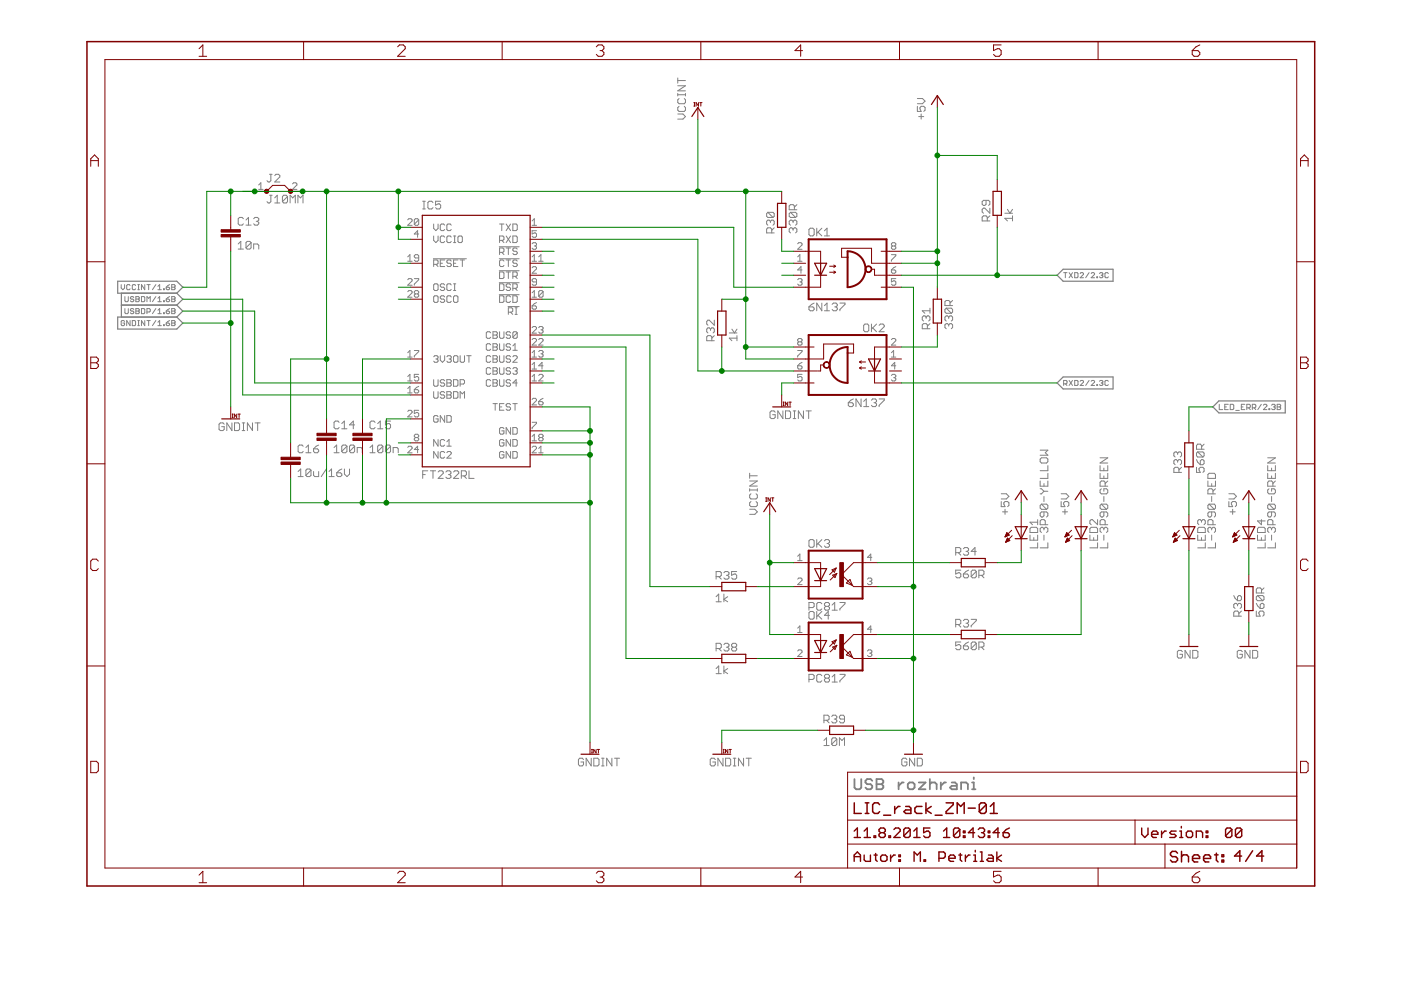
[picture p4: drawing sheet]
<svg xmlns="http://www.w3.org/2000/svg" width="297mm" height="210mm" viewBox="0 0 297 210" stroke-linecap="round" stroke-linejoin="round" font-family="sans-serif">
<g fill="none" stroke="#808080" stroke-width=".38">
<path d="M181.2 165.2v1.8l.3 .3h.7l.4-.3v-1.8M184.9 165.5l-.3-.3h-.7l-.4 .3v.4l.4 .4h.7l.3 .3v.4l-.3 .3h-.7l-.4-.3M185.8 165.2h1.1l.4 .3v.4l-.4 .4 .4 .3v.4l-.4 .3h-1.1zM185.8 166.3h1.1M190.5 165.9v1.4M191.6 165.9h-.4l-.7 .7M192.5 166.3l.3-.4h.7l.4 .4v.7l-.4 .3h-.7l-.3-.3zM194.8 165.9h1.4l-1.4 1.4h1.4M197.1 166.3l.4-.4h.7l.4 .4v1M197.1 165.2v2.1M199.5 165.9v1.4M200.6 165.9h-.4l-.7 .7"/>
<path d="M201.8 165.9h.7l.4 .4v1h-1.1l-.4-.3 .4-.4h1.1M203.8 167.3v-1.4h1.1l.3 .4v1M206.1 167.3h.7M206.1 165.9h.4v1.4M206.5 164.8v.4"/>
</g>
<g fill="none" stroke="#808080" stroke-width=".21">
<path d="M143.7 16.5v1.1M143.7 19.8v.5M143.7 18.2h1.6l-1.6 1.1h1.6M143.7 17.1h1.6M145.3 19.8v.5M54.8 39.2l.5-.4v1.4M57.1 37h.6M57.4 37v1.3l-.3 .3h-.2l-.3-.3M58.3 37.2l.2-.2h.6l.2 .2v.3l-1 1.1h1M62 39l.3-.2h.4l.2 .2v.2l-.9 1h.9M143.7 24.2h1.1l.5 .5-.5 .6h-1.1M143.7 20.1h1.6"/>
<path d="M144 22.5l-.3 .3v.5l.3 .3h1.1l.2-.3v-.5l-.2-.3M144 20.9l-.3 .3v.5l.3 .3h1.1l.2-.3v-.5l-.2-.3M194.5 22.5v1.1h.8l-.2-.5v-.3l.2-.3h.6l.2 .3v.5l-.2 .3M194.5 20.9h1.1l.5 .5-.5 .6h-1.1M194.8 24.7h1.1M195.3 24.2v1.1M50.5 51.7l.6-.5v1.6M50.5 52.8h1.1M51.6 46.4l-.3-.3h-.5l-.3 .3v1.1l.3 .2h.5l.3-.2M52.2 47.7h1M52.2 46.7l.5-.6v1.6M53.2 51.5v1l-.2 .3h-.6l-.2-.3"/>
<path d="M53.2 51.5l-.2-.3h-.6l-.2 .3v1M53.2 51.5l-1 1M53.8 52.8v-1.1h.8l.3 .3v.8M53.8 46.4l.3-.3h.5l.3 .3v.3l-.3 .2M54.3 46.9h.3M54.6 46.9l.3 .3v.3l-.3 .2h-.5l-.3-.2M54.8 40.2h1M57.1 41.4h.6M57.4 41.4v1.4l-.3 .2h-.2l-.3-.2M58.3 43h1M58.3 42l.5-.6v1.6M61 41.7v1.1l-.3 .2h-.5l-.3-.2"/>
<path d="M61 41.7l-.3-.3h-.5l-.3 .3v1.1M61 41.7l-1.1 1.1M61.5 43v-1.6l.6 .6 .5-.6v1.6M63.2 43v-1.6l.5 .6 .5-.6v1.6M86.4 46.6l.3-.2h.4l.3 .2v.2l-1 1h1M86.4 59.3l.3-.2h.4l.3 .2v.2l-1 1h1M86.4 54.5l.5-.5v1.4M86.4 55.4h1M87.8 59.1h1v.2l-1 .9v.3M88.8 46.6v.9l-.3 .3h-.4l-.3-.3M88.8 49.6h-1l.7-.7v1.4M88.8 46.6l-.3-.2h-.4l-.3 .2v.9"/>
<path d="M88.8 54.7h-.7l-.3-.2 .3-.5h.4l.3 .2v1l-.3 .2h-.4l-.3-.2M88.8 46.6l-1 .9M89.6 44.3h.6M89.6 42.7h.6M89.9 42.7v1.6M91.8 42.9l-.3-.2h-.5l-.3 .2v1.1l.3 .3h.5l.3-.3M91.9 54.9h7M91.9 47.5v.9l.5 .5 .5-.5v-.9M91.9 50v1l.5 .4 .5-.4v-1M91.9 56h.7l.3-.2v-.4l-.3-.3h-.7v1.4M92.4 56l.5 .5M93.3 55.8h.5"/>
<path d="M93.4 42.7h-1v.8l.5-.3h.3l.2 .3v.5l-.2 .3h-.6l-.2-.3M94.3 47.7l-.3-.2h-.4l-.3 .2v1l.3 .2h.4l.3-.2M94.3 50.3l-.3-.3h-.4l-.3 .3v.9l.3 .2h.4l.3-.2M94.3 55.1h-1v1.4h1M95.7 50.3l-.3-.3h-.4l-.3 .3v.9l.3 .2h.4l.3-.2M95.7 47.7l-.3-.2h-.4l-.3 .2v1l.3 .2h.4l.3-.2M95.7 55.4l-.3-.3h-.4l-.3 .5 .3 .2h.4l.3 .5-.3 .2h-.4l-.3-.2M96.2 50h.4M96.2 51.4h.4M96.2 55.8h.4M96.4 50v1.4M97.1 55.1h-.9v1.4h.9"/>
<path d="M97.3 50h.5l.2 .3v.9l-.2 .2h-.5l-.2-.2v-.9zM97.6 55.1h.9M98 55.1v1.4M105.9 52.3h4.2M105.9 54.9h4.2M105.9 57.4h4.2M105.9 59.9h4.2M105.9 47.5h.9M105.9 51h.7l.2-.3v-.4l-.2-.3h-.7v1.4M105.9 53.5h.7l.2-.2v-.5l-.2-.2h-.7v1.4M105.9 57.7h.7l.2 .2v.9l-.2 .3h-.7zM106.4 47.5v1.4"/>
<path d="M106.4 51l.4 .4M106.4 53.5l.4 .5M106.8 55.4l-.2-.3h-.4l-.3 .3v.9l.3 .2h.4l.2-.2M107.3 47.5l.9 1.4M107.3 50l.9 1.4M107.3 52.6h.9M107.3 55.1h.9M107.3 57.7h.9M107.8 52.6v1.4M107.8 55.1v1.4M107.8 57.7v1.4M108.2 47.5l-.9 1.4"/>
<path d="M108.2 50l-.9 1.4M108.7 47.5h.7l.3 .2v1l-.3 .2h-.7zM108.7 50h.7l.3 .3v.9l-.3 .2h-.7zM108.7 58.6h.7l.3-.2v-.5l-.3-.2h-.7v1.4M109.2 58.6l.5 .5M109.7 52.8l-.3-.2h-.4l-.3 .4 .3 .3h.4l.3 .4-.3 .3h-.4l-.3-.3M109.7 55.4l-.3-.3h-.4l-.3 .5 .3 .2h.4l.3 .5-.3 .2h-.4l-.3-.2M112.8 51.7l.3-.2h.4l.2 .2-.2 .5M112.8 47.8h.9M112.8 56.8l.3-.3h.4l.2 .3v.2l-.9 .9h.9M112.8 46.8l.5-.4v1.4M112.8 54.5l.5-.5v1.4"/>
<path d="M112.8 55.4h.9M113.3 52.2h.2M113.5 52.2l.2 .2-.2 .5h-.4l-.3-.3M113.7 59.8h-.6l-.3-.3 .3-.4h.4l.2 .2v.9l-.2 .3h-.4l-.3-.3M113.7 48.9h-.9v.7l.7-.2 .2 .2v.5l-.2 .2h-.4l-.3-.2M114.2 55.4h.9M114.2 54.5l.5-.5v1.4M162.8 45l-.3 .3v.5l.3 .3h1.1M162.8 45h1.1l.2 .3v.5l-.2 .3M162.8 45l1.1 1.1M163.3 46.9l-.2-.2h-.3l-.3 .2v.6l.3 .3M163.3 46.9l.3-.2h.3l.2 .2v.6l-.2 .3"/>
<path d="M163.3 46.9v.3M163.6 49.4v-.8l-.3-.3h-.5l-.3 .3v.8h1.6M164.1 48.3l-.5 .5M167.6 45l-.3 .3v.5l.3 .3h1.1M167.6 45h1.1l.3 .3v.5l-.3 .3M167.6 45l1.1 1.1M168.1 48.6l-.2-.3h-.3l-.3 .3v.5l.3 .3M168.1 46.9l-.2-.2h-.3l-.3 .2v.6l.3 .3M168.1 48.6l.3-.3h.3l.3 .3v.5l-.3 .3M168.1 46.9v.3M168.1 48.6v.2M168.1 46.9l.3-.2h.3l.3 .2v.6l-.3 .3"/>
<path d="M168.4 44.5v-.8l-.3-.3h-.5l-.3 .3v.8h1.7M169 43.4l-.6 .5M169.1 59.3l.3-.2h.4l.3 .2-.3 .5M169.1 51.7l.3-.2h.4l.3 .2v.2l-1 1h1M169.1 55.4h1M169.1 54.5l.5-.5v1.4M169.6 59.8h.2M169.8 59.8l.3 .2-.3 .5h-.4l-.3-.3M170.1 57.2h-1l.7-.7v1.4M171.5 48.7l.3-.3h.5l.3 .3v1l-.3 .3h-.5l-.3-.3zM173.2 48.4v1.6M173.4 49.2l.8 .8"/>
<path d="M174.2 48.4l-1 1.1M174.8 48.9l.5-.5v1.6M174.8 50h1.1M189 57.2h.7l.2 .5-.2 .2h-.5l-.2-.2zM189 54h.9v.2l-.9 1v.2M189.2 52.2l-.2-.3 .2-.4h.5l.2 .2-.2 .5M189.2 52.2h.5M189.2 52.2l-.2 .2 .2 .5h.5l.2-.3-.2-.4M189.9 59.1h-.9v.7l.7-.3 .2 .3v.4l-.2 .3h-.5l-.2-.3M189.9 56.5l-.9 .7M209.1 42.5v.8l-.3 .3h-.3l-.3-.3v-.5l.3-.3h1.1l.3 .3v.5l-.3 .3M209.3 46.8v-.8l-.2-.2h-.6l-.3 .2v.8h1.7"/>
<path d="M209.9 44.1v1.1l-1.1-1.1h-.3l-.3 .3v.5l.3 .3M209.9 45.8l-.6 .5M213 45.2h1.7M213.6 44.4l.5 .8 .6-.8M214.7 46.3h-1.7l.6 .5M214.7 45.8v1M225.5 57.8h.7M225.9 57.8v1.1M226.7 57.8l.7 1.1M227.4 57.8l-.7 1.1M227.9 57.8h.5l.2 .2v.7l-.2 .2h-.5zM229 58l.2-.2h.4l.1 .2-.7 .9h.7"/>
<path d="M230.9 57.8l-.7 1.1M231.4 58l.1-.2h.4l.2 .2v.2l-.7 .7h.7M232.5 58.7h.2v.2h-.2zM233.1 58l.2-.2h.3l.2 .2-.2 .4M233.5 58.4h.1M233.6 58.4l.2 .1-.2 .4h-.3l-.2-.2M235 58l-.2-.2h-.3l-.2 .2v.7l.2 .2h.3l.2-.2M25.7 60.3v.8l.4 .3 .3-.3v-.8M26.4 68.2l-.2-.2h-.3l-.2 .2v.7l.2 .1h.3l.2-.1v-.4h-.3M26.5 62.9v.9l.1 .2h.4l.2-.2v-.9M26.5 65.4v.9l.1 .2h.4l.2-.2v-.9M27.6 60.5l-.2-.2h-.3l-.2 .2v.7l.2 .2h.3l.2-.2"/>
<path d="M27.6 68v1l-.7-1v1M28 68h.6l.1 .2v.7l-.1 .1h-.6zM28.4 63.1l-.2-.2h-.4l-.2 .3 .6 .2 .2 .4-.2 .2h-.4l-.2-.2M28.4 65.6l-.2-.2h-.4l-.2 .2 .2 .4h.4l.2 .1-.2 .4h-.4l-.2-.2M28.7 60.5l-.1-.2h-.4l-.2 .2v.7l.2 .2h.4l.1-.2M28.8 63.4h.6M28.8 62.9h.6l.1 .2-.1 .3 .1 .4-.1 .2h-.6zM28.8 65.4h.6l.1 .2-.1 .4 .1 .3-.1 .2h-.6zM28.8 66h.6M29.2 60.3h.4M29.2 61.4h.4M29.2 68h.4"/>
<path d="M29.2 69h.4M29.4 60.3v1.1M29.4 68v1M30 62.9h.5l.2 .2v.7l-.2 .2h-.5zM30 65.4h.5l.2 .2v.7l-.2 .2h-.5zM30.7 60.3v1.1l-.7-1.1v1.1M30.7 68v1l-.7-1v1M31.2 64v-1.1l.3 .3 .4-.3v1.1M31.2 66.1h.5l.2-.1-.2-.6h-.5v1.1M31.2 60.3h.7M31.2 68h.7M31.5 60.3v1.1"/>
<path d="M31.5 68v1M33 62.9l-.7 1.1M33 65.4l-.7 1.1M33 60.3l-.7 1.1M33 68l-.7 1M33.5 64h.7M33.5 63.2l.3-.3v1.1M33.5 60.7l.3-.4v1.1M33.5 65.8l.3-.4v1.1M33.5 68.3l.3-.3v1M33.5 66.5h.7M33.5 61.4h.7"/>
<path d="M33.5 69h.7M34.7 63.8h.1v.2h-.1zM34.7 61.2h.1v.2h-.1zM34.7 66.3h.1v.2h-.1zM34.7 68.9h.1v.1h-.1zM35.2 66h.6l.2 .3-.2 .2h-.4l-.2-.2zM35.2 63.4h.6l.2 .4-.2 .2h-.4l-.2-.2zM35.2 60.9h.6l.2 .3-.2 .2h-.4l-.2-.2zM35.2 68.5h.6l.2 .4-.2 .1h-.4l-.2-.1zM36 62.9l-.8 .5M36 65.4l-.8 .6M36 60.3l-.8 .6"/>
<path d="M36 68l-.8 .5M36.4 63.4h.6M36.4 60.9h.6M36.4 62.9h.6l.1 .2-.1 .3 .1 .4-.1 .2h-.6zM36.4 60.3h.6l.1 .2-.1 .4 .1 .3-.1 .2h-.6zM36.4 65.4h.6l.1 .2-.1 .4 .1 .3-.1 .2h-.6zM36.4 68h.6l.1 .2-.1 .3 .1 .4-.1 .1h-.6zM36.4 66h.6M36.4 68.5h.6M86.4 61.8l.3-.2h.4l.3 .2v.3l-1 .9h1M86.4 74.8l.5-.5v1.4M86.4 79.8l.5-.4v1.4"/>
<path d="M86.4 75.7h1M87.8 74.3h1v.2l-1 1v.2M88.1 62.3l-.3-.2 .3-.5h.4l.3 .2-.3 .5M88.1 62.3l-.3 .2 .3 .5h.4l.3-.2-.3-.5M88.1 62.3h.4M88.8 79.4h-1v.7l.5-.3 .5 .3v.4l-.3 .3h-.4l-.3-.3M91.9 75.6l.3-.2h.4l.3 .2-.3 .5M92.2 60.2h.4l.3 .2v1l-.3 .2h-.4l-.3-.2v-1zM92.2 62.7h.4l.3 .2v1l-.3 .2h-.4l-.3-.2v-1zM92.4 76.1h.2M92.6 76.1l.3 .2-.3 .5h-.4l-.3-.2M93.3 75.4v.9l.5 .5 .5-.5v-.9"/>
<path d="M94.3 60.4l-.3-.2h-.4l-.3 .2 .3 .5h.4l.3 .2-.3 .5h-.4l-.3-.2M94.3 62.9l-.3-.2h-.4l-.3 .2 .3 .5h.4l.3 .2-.3 .5h-.4l-.3-.2M94.7 75.6l.3-.2h.4l.3 .2-.3 .5M95.2 76.1h.2M95.4 76.1l.3 .2-.3 .5h-.4l-.3-.2M95.7 60.4l-.3-.2h-.4l-.3 .2v1l.3 .2h.4l.3-.2M95.7 62.9l-.3-.2h-.4l-.3 .2v1l.3 .2h.4l.3-.2M96.2 61.6h.4M96.2 60.2h.4M96.4 75.4h.5l.2 .2v1l-.2 .2h-.5l-.2-.2v-1zM96.4 62.7h.5l.2 .2v1l-.2 .2h-.5l-.2-.2v-1zM96.4 60.2v1.4"/>
<path d="M97.6 75.4v1.2l.2 .2h.5l.2-.2v-1.2M99 75.4h.9M99.4 75.4v1.4M104 70.6l-.2-.3h-.5l-.2 .3v.9l.2 .2h.5l.2-.2M104 75.6l-.2-.2h-.5l-.2 .2v1l.2 .2h.5l.2-.2M104 78.2l-.2-.2h-.5l-.2 .2v.9l.2 .3h.5l.2-.3M104 73.1l-.2-.2h-.5l-.2 .2v.9l.2 .3h.5l.2-.3M104.5 70.3h.7l.3 .3-.3 .4 .3 .5-.3 .2h-.7zM104.5 75.4h.7l.3 .2-.3 .5 .3 .5-.3 .2h-.7zM104.5 76.1h.7M104.5 72.9h.7l.3 .2-.3 .5 .3 .4-.3 .3h-.7zM104.5 78h.7l.3 .2-.3 .5 .3 .4-.3 .3h-.7z"/>
<path d="M104.5 71h.7M104.5 73.6h.7M104.5 78.7h.7M105.9 62.5h4.2M105.9 70.3v1.2l.3 .2h.4l.2-.2v-1.2M105.9 75.4v1.2l.3 .2h.4l.2-.2v-1.2M105.9 62.7h.7l.2 .2v1l-.2 .2h-.7zM105.9 60.2h.7l.2 .2v1l-.2 .2h-.7zM105.9 72.9v1.1l.3 .3h.4l.2-.3v-1.1M105.9 78v1.1l.3 .3h.4l.2-.3v-1.1M107.7 65h2.4M107.8 66.2h.7l.2-.2v-.5l-.2-.2h-.7v1.4"/>
<path d="M108.2 70.6l-.2-.3h-.5l-.2 .3 .2 .4h.5l.2 .3-.2 .4h-.5l-.2-.2M108.2 75.6l-.2-.2h-.5l-.2 .2 .2 .5h.5l.2 .2-.2 .5h-.5l-.2-.2M108.2 62.9l-.2-.2h-.5l-.2 .2v1l.2 .2h.5l.2-.2M108.2 60.4l-.2-.2h-.5l-.2 .2 .2 .5h.5l.2 .2-.2 .5h-.5l-.2-.2M108.2 73.1l-.2-.2h-.5l-.2 .2 .2 .5h.5l.2 .2-.2 .5h-.5l-.2-.3M108.2 78.2l-.2-.2h-.5l-.2 .2 .2 .5h.5l.2 .2-.2 .5h-.5l-.2-.3M108.2 66.2l.5 .5M108.7 75.6l.3-.2h.4l.3 .2v.3l-1 .9h1M108.7 62.7h.7l.3 .2v1l-.3 .2h-.7zM108.7 61.1h.7l.3-.2v-.5l-.3-.2h-.7v1.4M108.7 78.2l.3-.2h.4l.3 .2-.3 .5M108.7 74.3h1"/>
<path d="M108.7 73.3l.5-.4v1.4M109.2 61.1l.5 .5M109.2 65.3h.5M109.2 66.7h.5M109.2 78.7h.2M109.4 78.7l.3 .2-.3 .5h-.4l-.3-.3M109.4 65.3v1.4M109.7 70.6v.9l-.3 .2h-.4l-.3-.2M109.7 70.6l-.3-.3h-.4l-.3 .3v.9M109.7 70.6l-1 .9M112.8 75.7h.9M112.8 63h.9"/>
<path d="M112.8 64.9h.7l.2 .4-.2 .3h-.4l-.3-.3zM112.8 69.5l.3-.3h.4l.2 .3v.2l-.9 .9h.9M112.8 72l.3-.2h.4l.2 .2v.2l-.9 1h.9M112.8 62.1l.5-.5v1.4M112.8 74.8l.5-.5v1.4M112.8 77.3l.5-.5v1.5M112.8 79.8l.5-.4v1.4M112.8 78.3h.9M113.7 64.2l-.9 .7M114.2 74.5l.2-.2h.5l.2 .2-.2 .5M114.2 79.6l.2-.2h.5l.2 .2v.2l-.9 1h.9M114.2 69.5l.2-.3h.5l.2 .3-.2 .4"/>
<path d="M114.2 72l.2-.2h.5l.2 .2v.2l-.9 1h.9M114.7 69.9h.2M114.7 75h.2M114.9 75l.2 .2-.2 .5h-.5l-.2-.2M114.9 69.9l.2 .3-.2 .4h-.5l-.2-.2M115.1 61.8l-.2-.2h-.5l-.2 .2v1M115.1 61.8v1l-.2 .2h-.5l-.2-.2M115.1 61.8l-.9 1M115.1 77.6h-.9l.7-.8v1.5M150.6 69.8l-.2-.3h-.3l-.3 .3v.5l.3 .3M150.6 69.8l.3-.3h.3l.2 .3v.5l-.2 .3M150.6 69.8v.3"/>
<path d="M150.9 72.2v-.8l-.3-.2h-.5l-.3 .2v.8h1.6M151.4 71.2l-.5 .5M151.4 67.9v1.1l-1-1.1h-.3l-.3 .3v.5l.3 .3M154.6 70.6h1.7M155.2 69.8l.5 .8 .6-.8M156.3 71.7h-1.7l.6 .5M156.3 71.2v1M169.1 74.3h1v.2l-1 1v.2M169.1 77.6h.7l.3 .4-.3 .3h-.4l-.3-.3zM169.4 72.5l-.3 .2 .3 .5h.4l.3-.3-.3-.4M169.4 72.5l-.3-.3 .3-.4h.4l.3 .2-.3 .5M169.4 72.5h.4"/>
<path d="M170.1 79.4h-1v.7l.5-.3 .5 .3v.4l-.3 .3h-.4l-.3-.3M170.1 76.8l-1 .8M171.5 65.1h.8l.3 .2v.3l-.3 .3h-.5l-.3-.3zM172.6 64.3l-1.1 .8M174.2 64.3v1.6l-1-1.6v1.6M174.8 65.9h1.1M174.8 64.8l.5-.5v1.6M176.4 64.5l.3-.2h.5l.3 .2v.3l-.3 .3M177 65.1h.2M177.2 65.1l.3 .2v.3l-.3 .3h-.5l-.3-.3M178.1 64.3h1.1v.2l-1.1 1.1v.3M183.1 69l.3-.3h.5l.3 .3v1.1l-.3 .2h-.5l-.3-.2z"/>
<path d="M184.8 68.7v1.6M185 69.5l.8 .8M185.8 68.7l-1 1.1M186.4 69l.3-.3h.5l.3 .3v.3l-1.1 1h1.1M189 79.6l.2-.2h.5l.2 .2-.2 .5M189 75.7h.9M189 72l.2-.2h.5l.2 .2v.2l-.9 1h.9M189 74.8l.5-.5v1.4M189.9 77.6h-.9l.7-.8v1.5M196.4 67.2l-.3-.2h-.3l-.3 .2v.6l.3 .3M196.4 67.2l.2-.2h.3l.3 .2v.6l-.3 .3M196.4 67.2v.3"/>
<path d="M196.6 69.7v-.8l-.2-.3h-.6l-.3 .3v.8h1.7M197.2 65.9h-1.7l.6 .5M197.2 68.6l-.6 .6M197.2 65.3v1.1M200.6 65.3l-.3 .3v.5l.3 .3h1.1M200.6 65.3h1.1l.3 .3v.5l-.3 .3M200.6 65.3l1.1 1.1M201.1 68.9l-.2-.3h-.3l-.3 .3v.5l.3 .3M201.1 67.2l-.2-.2h-.3l-.3 .2v.6l.3 .3M201.1 68.9l.3-.3h.3l.3 .3v.5l-.3 .3M201.1 67.2v.3M201.1 68.9v.3"/>
<path d="M201.1 67.2l.3-.2h.3l.3 .2v.6l-.3 .3M201.4 64.8v-.8l-.3-.3h-.5l-.3 .3v.8h1.7M202 63.7l-.6 .5M47.5 89.9l-.2-.2h-.6l-.3 .2v1.1l.3 .3h.6l.2-.3v-.5h-.5M49.2 89.7v1.6l-1.1-1.6v1.6M49.7 89.7h.8l.3 .2v1.1l-.3 .3h-.8zM51.4 89.7h.5M51.4 91.3h.5M51.6 89.7v1.6M53.5 89.7v1.6l-1-1.6v1.6M54.1 89.7h1.1M54.6 89.7v1.6"/>
<path d="M63.2 100l.6-.6v1.6M64.3 94.6l-.3-.2h-.5l-.3 .2v1.1l.3 .3h.5l.3-.3M64.9 96h1M64.9 94.9l.5-.5v1.6M65.9 99.7v1.1l-.2 .2h-.6l-.2-.2M65.9 99.7l-.2-.3h-.6l-.2 .3v1.1M65.9 99.7l-1 1.1M66.5 95.2h.8l.3 .2v.3l-.3 .3h-.5l-.3-.3zM66.5 100v.8l.3 .2h.8v-1M67.6 94.4l-.6 .2-.5 .6M69.2 99.4l-1.1 1.6M69.8 100l.5-.6v1.6"/>
<path d="M70.8 96h1.1M70.8 94.9l.6-.5v1.6M71.9 89.6l-.3-.3h-.5l-.3 .3v1l.3 .3h.5l.3-.3M72.5 90.9h1.1M72.5 89.8l.5-.5v1.6M72.5 99.4l-.6 .3-.5 .5M73 99.4v1.1l.6 .5 .5-.5v-1.1M73.6 94.6v1.1l-.3 .3h-.6l-.2-.3M73.6 94.6l-.3-.2h-.6l-.2 .2v1.1M73.6 94.6l-1.1 1.1M75.2 94.6v1.1l-.3 .3h-.5l-.3-.3M75.2 94.6l-.3-.2h-.5l-.3 .2v1.1"/>
<path d="M75.2 94.6l-1.1 1.1M75.2 90.1h-1.1l.8-.8v1.6M75.7 96v-1.1h.9l.2 .3v.8M78.4 94.9l.6-.5v1.6M78.4 96h1.1M79.5 89.6l-.2-.3h-.6l-.3 .3v1l.3 .3h.6l.2-.3M80.1 90.9h1.1M80.1 89.8l.5-.5v1.6M81.2 94.6v1.1l-.3 .3h-.6l-.2-.3M81.2 94.6l-.3-.2h-.6l-.2 .2v1.1M81.2 94.6l-1.1 1.1M82.8 94.6v1.1l-.3 .3h-.5l-.3-.3"/>
<path d="M82.8 94.6l-.3-.2h-.5l-.3 .2v1.1M82.8 89.3h-1.1v.8l.6-.3h.2l.3 .3v.5l-.3 .3h-.5l-.3-.3M82.8 94.6l-1.1 1.1M83.4 96v-1.1h.8l.2 .3v.8M86.4 94.8l.3-.2h.4l.3 .2v.3l-1 .9h1M86.4 87.2l.3-.2h.4l.3 .2v.3l-1 .9h1M86.4 82.4l.5-.5v1.4M86.4 80.8h1M86.4 83.3h1M87.8 82.6h.7l.3 .5-.3 .2h-.4l-.3-.2zM88.1 92.8l-.3-.3 .3-.4h.4l.3 .2-.3 .5M88.1 92.8l-.3 .2 .3 .5h.4l.3-.3-.3-.4"/>
<path d="M88.1 92.8h.4M88.8 87h-1v.7l.5-.2 .5 .2v.5l-.3 .2h-.4l-.3-.2M88.8 81.9l-1 .7M88.8 95.3h-1l.7-.7v1.4M90.7 99.8h-1.1v1.6M91.2 99.8h1.2M91.8 99.8v1.6M91.9 80.5v1.2l.3 .2h.4l.3-.2v-1.2M91.9 83v1.2l.3 .2h.4l.3-.2v-1.2M92.9 88.3l-.3-.2h-.4l-.3 .2v1l.3 .2h.4l.3-.2v-.5h-.5M92.9 93.2v1.4l-1-1.4v1.4M92.9 95.7v1.4l-1-1.4v1.4"/>
<path d="M94.3 83.3l-.3-.3h-.4l-.3 .3 .3 .4h.4l.3 .3-.3 .4h-.4l-.3-.2M94.3 80.7l-.3-.2h-.4l-.3 .2 .3 .5h.4l.3 .2-.3 .5h-.4l-.3-.2M94.3 88.1v1.4l-1-1.4v1.4M94.3 93.4l-.3-.2h-.4l-.3 .2v1l.3 .2h.4l.3-.2M94.3 96l-.3-.3h-.4l-.3 .3v.9l.3 .2h.4l.3-.2M94.7 80.5h.7l.3 .2-.3 .5 .3 .5-.3 .2h-.7zM94.7 83h.7l.3 .3-.3 .4 .3 .5-.3 .2h-.7zM94.7 88.1h.7l.3 .2v1l-.3 .2h-.7zM94.7 96l.3-.3h.4l.3 .3v.2l-1 .9h1M94.7 81.2h.7M94.7 83.7h.7M94.7 94.6h1"/>
<path d="M94.7 93.7l.5-.5v1.4M96.2 80.5h.7l.2 .2v1l-.2 .2h-.7zM96.2 83h.7l.2 .3v.9l-.2 .2h-.7zM97.6 81.4h.7l.2-.2v-.5l-.2-.2h-.7v1.4M97.6 84.4v-1.4l.4 .5 .5-.5v1.4M99.4 99.8v1.6h1.1M104 80.7l-.2-.2h-.5l-.2 .2v1l.2 .2h.5l.2-.2M104.5 80.5h.7l.3 .2-.3 .5 .3 .5-.3 .2h-.7zM104.5 81.2h.7M104.5 85.6h1M105 85.6v1.4M105.9 80.5v1.2l.3 .2h.4l.2-.2v-1.2"/>
<path d="M105.9 86.3h.5M106.8 90.9l-.2-.2h-.4l-.3 .2v.9l.3 .3h.4l.2-.3v-.4h-.4M106.8 85.6h-.9v1.4h.9M106.8 93.4l-.2-.2h-.4l-.3 .2v1l.3 .2h.4l.2-.2v-.5h-.4M106.8 96l-.2-.3h-.4l-.3 .3v.9l.3 .2h.4l.2-.2v-.5h-.4M108.2 93.2v1.4l-.9-1.4v1.4M108.2 80.7l-.2-.2h-.5l-.2 .2 .2 .5h.5l.2 .2-.2 .5h-.5l-.2-.2M108.2 85.8l-.2-.2h-.5l-.2 .2 .2 .5h.5l.2 .2-.2 .5h-.5l-.2-.3M108.2 90.7v1.4l-.9-1.4v1.4M108.2 95.7v1.4l-.9-1.4v1.4M108.7 90.7h.7l.3 .2v.9l-.3 .3h-.7zM108.7 93.2h.7l.3 .2v1l-.3 .2h-.7z"/>
<path d="M108.7 95.7h.7l.3 .3v.9l-.3 .2h-.7zM108.7 85.6h1M109.2 85.6v1.4M109.7 81.2h-1l.7-.7v1.4M112.8 94.8l.3-.2h.4l.2 .2v.3l-.9 .9h.9M112.8 80.8h.9M112.8 84.7l.3-.2h.4l.2 .2v.2l-.9 1h.9M112.8 89.5h.9v.3l-.9 .9v.2M112.8 92.5l.5-.4v1.4M112.8 93.5h.9M114.2 96h.9M114.2 95.1l.5-.5v1.4"/>
<path d="M114.2 85.2h.7l.2 .4-.2 .3h-.5l-.2-.3zM114.4 92.8l-.2-.3 .2-.4h.5l.2 .2-.2 .5M114.4 92.8l-.2 .2 .2 .5h.5l.2-.3-.2-.4M114.4 92.8h.5M115.1 84.5l-.9 .7M164.4 87.4l-.3-.3h-.6l-.2 .3v1.1l.2 .3h.6l.3-.3v-.6h-.6M166 87.1v1.7l-1.1-1.7v1.7M166.5 87.1h.8l.3 .3v1.1l-.3 .3h-.8zM168.2 87.1h.5M168.2 88.8h.5M168.4 87.1v1.7M170.3 87.1v1.7l-1-1.7v1.7"/>
<path d="M170.9 87.1h1.1M171.4 87.1v1.7M179.9 85.4h.8l.2 .3v.2l-.2 .3h-.6l-.2-.3zM180.9 84.6l-.5 .3-.5 .5M182.6 84.6v1.6l-1.1-1.6v1.6M183.1 86.2h1.1M183.1 85.1l.6-.5v1.6M184.8 84.9l.2-.3h.6l.2 .3v.2l-.2 .3M185.3 85.4h.3M185.6 85.4l.2 .3v.2l-.2 .3h-.6l-.2-.3M186.4 84.6h1.1v.3l-1.1 1v.3M189.5 80.1h.2"/>
<path d="M189.7 80.1l.2 .2-.2 .5h-.5l-.2-.3M220.5 97.3l.3-.2h1.1l.3 .2v.6l-.3 .3h-1.1l-.3-.3zM220.5 95.4h1.7l-.6 .6 .6 .5h-1.7M222.2 98.7v1.1h-1.7M225.5 81.4h.5l.2-.2v-.4l-.2-.1h-.5v1M225.9 81.4l.3 .3M226.7 80.7l.7 1M227.4 80.7l-.7 1M227.9 80.7h.5l.2 .1v.8l-.2 .1h-.5zM229 80.8l.2-.1h.4l.1 .1v.2l-.7 .7h.7M230.9 80.7l-.7 1M231.4 80.8l.1-.1 .6 .1v.2l-.7 .7h.7"/>
<path d="M232.5 81.6h.2v.1h-.2zM233.1 80.8l.5-.1 .2 .1-.2 .4M233.2 98.7v1.1h1.7v-1.1M233.2 97.1h1.7l-1.7 1.1h1.7M233.5 81.2h.1M233.6 81.2l.2 .2-.2 .3-.5-.1M234 99.3v.5M235 80.8l-.2-.1-.5 .1v.8l.2 .1h.3l.2-.1M249.7 97.7l-.3-.2h-.2l-.3 .2v.6l.3 .2M249.7 97.7l.3-.2h.2l.3 .2v.6l-.3 .2M249.7 96.1l-.3-.3h-.2l-.3 .3v.5l.3 .3M249.7 96.1l.3-.3h.2l.3 .3v.5l-.3 .3"/>
<path d="M249.7 96.1v.3M249.7 97.7v.3M250.5 99.1l-.5 .5M253.7 99.1v1.1h.8l-.3-.8 .3-.3h.5l.3 .3v.5l-.3 .3M253.7 97.5l.2 .5 .6 .5M253.9 95.8l-.2 .3v.5l.2 .3h1.1M253.9 95.8h1.1l.3 .3v.5l-.3 .3M253.9 95.8l1.1 1.1M254.5 97.7l.3-.2h.2l.3 .2v.6l-.3 .2h-.5zM254.8 95.2v-.8l-.3-.2h-.6l-.2 .2v.8h1.6M255.3 94.2l-.5 .5M258.5 85.7v1.1h.7"/>
<path d="M259.7 86.3h.3M260.4 85.7h-.7v1.1h.7M260.8 85.7h.6l.2 .2v.8l-.2 .1h-.6zM262 87h.8M263.2 86.3h.3M263.9 85.7h-.7v1.1h.7M264.4 86.5h.5l.2-.2v-.4l-.2-.2h-.5v1.1M264.7 86.5l.4 .3M265.5 86.5h.6l.2-.2v-.4l-.2-.2h-.6v1.1M265.9 86.5l.4 .3M267.4 85.7l-.7 1.1M267.9 85.9l.1-.2h.4l.2 .2-.7 .9h.7"/>
<path d="M268.8 98.7v1.1h1.6v-1.1M268.8 97.1h1.6l-1.6 1.1h1.6M269 86.7h.2v.1h-.2zM269.6 99.3v.5M269.6 85.9l.2-.2h.4l.2 .2-.2 .4M270 86.3h.2M270.2 86.3l.2 .2-.2 .3h-.4l-.2-.1M270.8 86.3h.5M270.8 85.7h.5l.2 .2-.2 .4 .2 .4-.2 .1h-.5zM63.2 101h1.1M69.8 101h1M71.4 100.2h.8l.3 .3v.3l-.3 .2h-.5l-.3-.2z"/>
<path d="M89.6 100.6h.6M92.9 100.1l.3-.3h.5l.3 .3v.3l-1.1 1h1.1M94.5 100.1l.3-.3h.5l.3 .3v.3l-.3 .2M95.1 100.6h.2M95.3 100.6l.3 .3v.3l-.3 .2h-.5l-.3-.2M96.2 100.1l.2-.3h.6l.3 .3v.3l-1.1 1h1.1M97.8 100.9h.8l.3-.3v-.5l-.3-.3h-.8v1.6M98.3 100.9l.6 .5M158.9 108h1.1l.6 .5-.6 .6h-1.1M158.9 102h1.7l-1.7 1.1h1.7M158.9 100.3v1.1M158.9 103.6v.5"/>
<path d="M158.9 103.9h1.7M158.9 100.9h1.7M159.2 106.3l-.3 .3v.5l.3 .3h1.1l.3-.3v-.5l-.3-.3M159.2 104.7l-.3 .3v.5l.3 .3h1.1l.3-.3v-.5l-.3-.3M160.6 103.6v.5M169.1 117.9l.5-.4v1.4M169.1 118.9h1M171.8 114.4h.5l.3 .3v1.1l-.3 .2h-.5l-.3-.2v-1.1zM173.2 114.4v1.6M173.4 115.2l.8 .8M174.2 114.4l-1 1.1M174.8 114.7l.3-.3h.5l.3 .3v.3l-.3 .2"/>
<path d="M175.3 115.2h.3M175.6 115.2l.3 .3v.3l-.3 .2h-.5l-.3-.2M184.8 118.2h-.9l.7-.7v1.4M202.6 117.2h.8l.3-.3v-.5l-.3-.3h-.8v1.6M203.2 117.2l.5 .5M204.3 116.4l.2-.3h.6l.3 .3v.2l-.3 .3M204.8 116.9h.3M205.1 116.9l.3 .3v.3l-.3 .2h-.6l-.2-.2M207 116.9h-1.1l.8-.8v1.6M212.3 106.3v1.1h.8l-.3-.8 .3-.3h.5l.3 .3v.5l-.3 .3M212.3 104.7h1.1l.5 .5-.5 .6h-1.1M212.6 108.5h1"/>
<path d="M213.1 108v1.1M218.4 113.5v1h1.6v-1M218.7 111.8h1l.3 .3v.8h-1.6v-.8zM219.2 114v.5M220 115.1v1.1h-1.6M220 110.2v1.1M220 110.7h-1.6l.5 .6M220.5 102v1.1h1.7v-1.1M220.5 103.6h.3l.5 .6M220.8 106.9h1.1l.3 .3v.5l-.3 .3M220.8 106.9l-.3 .3v.5l.3 .3h1.1M220.8 106.9l1.1 1.1"/>
<path d="M221.3 108.5v.8l-.2 .3h-.3l-.3-.3v-.5l.3-.3h1.1l.3 .3v.5l-.3 .3M221.3 112.1l.3-.3h.3l.3 .3v.5l-.3 .3M221.3 102.5v.6M221.3 105.3v1M221.3 112.1v.3M221.3 113.5v1M221.3 112.1l-.2-.3h-.3l-.3 .3v.5l.3 .3M221.3 104.2l-.5 .5h-.3M221.3 104.2h.9M221.6 111.3v-.9l-.3-.2h-.5l-.3 .2v.9h1.7M222.2 100.4v1h-1.7M222.2 115.1v1.1h-1.7"/>
<path d="M225 106.3v1.1h.8l-.3-.8 .3-.3h.5l.3 .3v.5l-.3 .3M225 104.7h1.1l.5 .5-.5 .6h-1.1M225.3 108.5h1M225.8 108v1.1M231.1 113.5v1h1.6v-1M231.4 111.8h1l.3 .3v.8h-1.6v-.8zM231.9 114v.5M232.7 115.1v1.1h-1.6M232.7 110.2v1.1l-1.1-1.1h-.2l-.3 .2v.6l.3 .3M233.2 100.4v1h1.7v-1M233.5 103.6l-.3 .3v.5l.3 .3h1.1l.3-.3v-.5l-.3-.3h-.6v.6M233.5 106.9l-.3 .3v.5l.3 .3h1.1"/>
<path d="M233.5 106.9h1.1l.3 .3v.5l-.3 .3M233.5 106.9l1.1 1.1M234 108.5v.8l-.2 .3h-.3l-.3-.3v-.5l.3-.3h1.1l.3 .3v.5l-.3 .3M234 112.1l-.2-.3h-.3l-.3 .3v.5l.3 .3M234 112.1l.3-.3h.3l.3 .3v.5l-.3 .3M234 100.9v.5M234 105.3v1M234 112.1v.3M234 113.5v1M234.3 111.3v-.9l-.3-.2h-.5l-.3 .2v.9h1.7M234.3 103.1v-.8l-.3-.3h-.5l-.3 .3v.8h1.7M234.9 115.1v1.1h-1.7"/>
<path d="M234.9 102l-.6 .5M250 100.2v-.8l-.3-.3h-.5l-.3 .3v.8h1.6M253.9 113.5v1h1.6v-1M254.2 111.8h1.1l.2 .3v.8h-1.6v-.8zM254.7 110.4l-.2-.2h-.3l-.3 .2v.6l.3 .3M254.7 110.4l.3-.2h.3l.2 .2v.6l-.2 .3M254.7 110.4v.3M254.7 114v.5M255.5 115.1v1.1h-1.6M256.1 102v1.1h1.6v-1.1M256.3 100.4h1.2l.2 .2v.8h-1.6v-.8zM256.3 106.9l-.2 .3v.5l.2 .3h1.2"/>
<path d="M256.3 106.9h1.2l.2 .3v.5l-.2 .3M256.3 106.9l1.2 1.1M256.9 112.1l-.3-.3h-.3l-.2 .3v.5l.2 .3M256.9 112.1l.3-.3h.3l.2 .3v.5l-.2 .3M256.9 108.5v.8l-.3 .3h-.3l-.2-.3v-.5l.2-.3h1.2l.2 .3v.5l-.2 .3M256.9 102.5v.6M256.9 105.3v1M256.9 112.1v.3M256.9 113.5v1M257.2 111.3v-.9l-.3-.2h-.6l-.2 .2v.9h1.6M257.2 104.7v-.8l-.3-.3h-.6l-.2 .3v.8h1.6M257.7 115.1v1.1h-1.6"/>
<path d="M257.7 103.6l-.5 .6M260.5 106.3v1.1h.8l-.2-.5v-.3l.2-.3h.6l.2 .3v.5l-.2 .3M260.5 104.7h1.1l.5 .5-.5 .6h-1.1M260.8 108.5h1.1M261.3 108v1.1M266.6 113.5v1h1.6v-1M266.9 111.8h1.1l.2 .3v.8h-1.6v-.8zM267.4 110.2v1.1l-.8-.9h1.6M267.4 114v.5M268.2 115.1v1.1h-1.6M268.8 100.4v1h1.6v-1M269 106.9l-.2 .3v.5l.2 .3h1.1"/>
<path d="M269 106.9h1.1l.3 .3v.5l-.3 .3M269 103.6l-.2 .3v.5l.2 .3h1.1l.3-.3v-.5l-.3-.3h-.5v.6M269 106.9l1.1 1.1M269.6 112.1l-.3-.3h-.3l-.2 .3v.5l.2 .3M269.6 112.1l.3-.3h.2l.3 .3v.5l-.3 .3M269.6 108.5v.8l-.3 .3h-.3l-.2-.3v-.5l.2-.3h1.1l.3 .3v.5l-.3 .3M269.6 100.9v.5M269.6 105.3v1M269.6 112.1v.3M269.6 113.5v1M269.9 111.3v-.9l-.3-.2h-.6l-.2 .2v.9h1.6M269.9 103.1v-.8l-.3-.3h-.6l-.2 .3v.8h1.6"/>
<path d="M270.4 115.1v1.1h-1.6M270.4 102l-.5 .5M151.8 126.5l.6-.5v1.6M151.8 127.6h1.1M151.8 122.3h.9l.2-.3v-.6l-.2-.2h-.9v1.6M151.8 137.5h.9l.2-.3v-.5l-.2-.3h-.9v1.6M152.4 122.3l.5 .5M152.4 137.5l.5 .5M153.5 126v1.6M153.5 121.4l.3-.2h.5l.3 .2v.3l-.3 .3M153.5 136.7l.3-.3h.5l.3 .3v.2l-.3 .3M154 122h.3"/>
<path d="M154 137.2h.3M154.3 126.5l-.8 .6 .8 .5M154.3 122l.3 .3v.2l-.3 .3h-.5l-.3-.3M154.3 137.2l.3 .3v.3l-.3 .2h-.5l-.3-.2M155.4 137.2l-.3-.3v-.2l.3-.3h.5l.3 .3v.2l-.3 .3M155.4 137.2l-.3 .3v.3l.3 .2h.5l.3-.2v-.3l-.3-.3M155.4 137.2h.5M156.2 121.2h-1.1v.8l.6-.3h.2l.3 .3v.5l-.3 .3h-.5l-.3-.3M169.1 138l.3-.2h.4l.3 .2v.3l-1 .9h1M169.1 122.8l.3-.2h.4l.3 .2v.2l-1 1h1M169.1 133.2l.5-.5v1.4M169.1 134.1h1"/>
<path d="M171.5 128.8h.8l.3-.2v-.6l-.3-.3h-.8v1.7M171.8 129.6h.5l.3 .3v1.1l-.3 .3h-.5l-.3-.3v-1.1zM173.2 129.6v1.7M173.4 130.5l.8 .8M174.2 128l-.2-.3h-.6l-.2 .3v1.1l.2 .3h.6l.2-.3M174.2 129.6l-1 1.1M175.1 128.6l-.3-.3v-.3l.3-.3h.5l.3 .3v.3l-.3 .3M175.1 128.6l-.3 .2v.3l.3 .3h.5l.3-.3v-.3l-.3-.2M175.1 128.6h.5M175.9 130.5h-1.1l.8-.9v1.7M176.4 129.4h1.1M176.4 128.3l.6-.6v1.7"/>
<path d="M178.1 127.7h1.1v.3l-1.1 1.1v.3M183.9 122.8l.2-.2h.5l.2 .2-.2 .5M183.9 138l.2-.2h.5l.2 .2-.2 .5M184.4 123.3h.2M184.4 138.5h.2M184.6 138.5l.2 .2-.2 .5h-.5l-.2-.2M184.6 123.3l.2 .2-.2 .5h-.5l-.2-.3M184.8 133.4h-.9l.7-.7v1.4M202.6 132.4h.8l.3-.3v-.5l-.3-.3h-.8v1.6M203.2 132.4l.5 .5M203.7 120.9h-1.1v.8l.6-.3h.2l.3 .3v.5l-.3 .3h-.5l-.3-.3M203.7 136.1h-1.1v.8l.6-.2h.2l.3 .2v.6l-.3 .3h-.5l-.3-.3"/>
<path d="M204.3 121.7h.8l.3 .3v.2l-.3 .3h-.6l-.2-.3zM204.3 136.9h.8l.3 .3v.3l-.3 .3h-.6l-.2-.3zM204.3 131.6l.2-.3h.6l.3 .3v.3l-.3 .2M204.8 132.1h.3M205.1 132.1l.3 .3v.3l-.3 .2h-.6l-.2-.2M205.4 120.9l-.6 .3-.5 .5M205.4 136.1l-.6 .3-.5 .5M205.9 131.3h1.1v.3l-1.1 1.1v.2M207 121.2l-.3-.3h-.5l-.3 .3v1M207 121.2v1l-.3 .3h-.5l-.3-.3M207 136.4l-.3-.3h-.5l-.3 .3v1.1M207 136.4v1.1l-.3 .3h-.5l-.3-.3"/>
<path d="M207 121.2l-1.1 1M207 136.4l-1.1 1.1M207.5 122h.8l.3-.3v-.5l-.3-.3h-.8v1.6M207.5 137.2h.8l.3-.3v-.5l-.3-.3h-.8v1.7M208.1 122l.5 .5M208.1 137.2l.5 .6M250.7 138.2l-.3-.3h-.5l-.3 .3v1.1l.3 .2h.5l.3-.2v-.6h-.6M252.3 137.9v1.6l-1.1-1.6v1.6M252.9 137.9h.8l.3 .3v1.1l-.3 .2h-.8zM261.6 126.3l.3 .5 .5 .6M262.4 128.2l-.3-.3h-.2l-.3 .3v.5l.3 .3M262.4 128.2l.3-.3h.2l.3 .3v.5l-.3 .3"/>
<path d="M262.4 126.6l.3-.3h.2l.3 .3v.5l-.3 .3h-.5zM262.4 128.2v.3M262.7 130.6v-.8l-.3-.2h-.5l-.3 .2v.8h1.6M263.2 129.6l-.5 .5M263.4 138.2l-.3-.3h-.5l-.3 .3v1.1l.3 .2h.5l.3-.2v-.6h-.6M265 137.9v1.6l-1.1-1.6v1.6M265.6 137.9h.8l.3 .3v1.1l-.3 .2h-.8zM266.4 129.6v1h.8l-.3-.5v-.3l.3-.2h.5l.3 .2v.6l-.3 .2M266.4 127.9l.8 1.1M266.6 126.3l-.2 .3v.5l.2 .3h1.1M266.6 126.3h1.1l.3 .3v.5l-.3 .3M266.6 126.3l1.1 1.1"/>
<path d="M267.2 128.2l.3-.3h.2l.3 .3v.5l-.3 .3h-.5zM267.5 125.7v-.8l-.3-.2h-.6l-.2 .2v.8h1.6M268 124.7l-.5 .5M151.8 141.8l.6-.6v1.6M151.8 142.8h1.1M153.5 141.2v1.6M154.3 141.8l-.8 .5 .8 .5M171.5 144.1h.8l.3-.3v-.5l-.3-.3h-.8v1.6M174.2 143.3l-.2-.3h-.6l-.2 .3v1l.2 .3h.6l.2-.3M174.7 157l.5-.6v1.7M174.7 158.1h1.1M174.7 152.7h.8l.3-.2v-.6l-.3-.3h-.8v1.7"/>
<path d="M175.1 143.8l-.3-.3v-.2l.3-.3h.5l.3 .3v.2l-.3 .3M175.1 143.8l-.3 .3v.2l.3 .3h.5l.3-.3v-.2l-.3-.3M175.1 143.8h.5M175.2 152.7l.6 .6M176.3 151.9l.3-.3h.5l.3 .3v.3l-.3 .3M176.4 143.5l.6-.5v1.6M176.4 144.6h1.1M176.9 152.5h.2M177.1 152.5l.3 .2v.3l-.3 .3h-.5l-.3-.3M177.4 156.7v1.1l-.3 .3h-.5l-.3-.3M177.4 156.7l-.3-.3h-.5l-.3 .3v1.1M177.4 156.7l-1.1 1.1"/>
<path d="M178 158.1v-1.7l.5 .6 .5-.6v1.7M178.1 143h1.1v.3l-1.1 1v.3M179 152.5h-.8l-.2-.3v-.3l.2-.3h.6l.2 .3v1.1l-.2 .3h-.6l-.2-.3M123.7 161l-.3-.2h-.5l-.3 .2v1.1l.3 .3h.5l.3-.3v-.5h-.5M125.3 160.8v1.6l-1-1.6v1.6M125.9 160.8h.8l.3 .2v1.1l-.3 .3h-.8zM127.6 160.8h.5M127.6 162.4h.5M127.8 160.8v1.6M129.7 160.8v1.6l-1.1-1.6v1.6M130.3 160.8h1.1M130.8 160.8v1.6"/>
<path d="M151.7 161l-.3-.2h-.6l-.2 .2v1.1l.2 .3h.6l.3-.3v-.5h-.6M153.3 160.8v1.6l-1.1-1.6v1.6M153.8 160.8h.9l.2 .2v1.1l-.2 .3h-.9zM155.5 160.8h.5M155.5 162.4h.5M155.7 160.8v1.6M157.6 160.8v1.6l-1-1.6v1.6M158.2 160.8h1.1M158.7 160.8v1.6M192.3 161l-.3-.2h-.5l-.3 .2v1.1l.3 .3h.5l.3-.3v-.5h-.6M193.9 160.8v1.6l-1.1-1.6v1.6M194.5 160.8h.8l.3 .2v1.1l-.3 .3h-.8z"/>
</g>
<path d="M25 59.6h12.5l1.3 1.3-1.3 1.3h-12.5zM224.1 58.4l1.3-1.3h10.6v2.5h-10.6zM25 67.2h12.5l1.3 1.3-1.3 1.3h-12.5zM25.7 64.7h11.8M25.7 62.2v5M37.5 62.2l1.3 1.2-1.3 1.3M37.5 64.7l1.3 1.3-1.3 1.2M224.1 81.2l1.3-1.3h10.6v2.6h-10.6zM257.2 86.3l1.2-1.3h14.1v2.5h-14.1z" fill="none" stroke="#808080" stroke-width=".25"/>
<g fill="none" stroke="#800000" stroke-width=".21">
<path d="M22.2 12.6h252.7v171.4h-252.7zM42.2 10.3l.8-.8v2.4M42.2 11.9h1.6M64.4 8.8v3.8M84.3 9.9l.4-.4h.8l.4 .4v.4l-1.6 1.6h1.6M106.5 8.8v3.8M126.4 9.9l.4-.4h.8l.4 .4v.4l-.4 .4M127.2 10.7h.4M127.6 10.7l.4 .4v.4l-.4 .4h-.8l-.4-.4M148.6 8.8v3.8M170.2 10.7h-1.6l1.2-1.2v2.4M190.7 8.8v3.8"/>
<path d="M212.3 9.5h-1.6v1.2l.8-.4h.4l.4 .4v.8l-.4 .4h-.8l-.4-.4M232.8 8.8v3.8M252.8 10.7h1.2l.4 .4v.4l-.4 .4h-.8l-.4-.4zM254.4 9.5l-.8 .4-.8 .8M19.2 35.3v-1.6l.8-.8 .8 .8v1.6M19.2 34.1h1.6M147.1 22.5h.2M147.1 21.8h.2M147.2 21.8v.7M148 22.8v2.5M148.1 21.8v.7l-.5-.7v.7M148.4 21.8h.4"/>
<path d="M148.6 21.8v.7M198.7 20.3v2.5M211.4 38v2.6M275.7 34.1h1.6M275.7 35.3v-1.6l.8-.8 .8 .8v1.6M18.4 55.5h3.8M48.9 45.7v3M48.9 50.2v3.1M54 40.6h2.5l1.3-1.3h2.5l1.3 1.3h2.6M87 48.2h2.5M87 50.7h2.5M87 55.8h2.5"/>
<path d="M112.4 48.2h2.5M112.4 50.7h2.5M112.4 53.3h2.5M112.4 55.8h2.5M112.4 58.4h2.5M165.7 40.6v2.5M165.7 48.2v2.5M168.3 53.3h5.7v2.5M168.3 55.8h2.5M168.3 58.4h2.5M174 58.4v2.5h-5.7M175.9 56.5h1.3"/>
<path d="M175.9 57.7h1.3M176.8 56.2l.4 .3M176.8 57.5l.4 .2M177.2 56.5l-.4 .2M177.2 57.7l-.4 .3M179.7 54.5h-1.3v-1.9h6.4v3.2h6.3M184.8 57.1h.6v1.3h.7M186.2 58.4h4.9M186.8 53.3h4.3M211.4 45.7v2.5M274.9 55.5h3.8M19.2 75.7h1.2l.4 .4v.4l-.4 .4 .4 .4v.4l-.4 .4h-1.2z"/>
<path d="M19.2 76.9h1.2M87 76.1h2.5M87 63.4h2.5M87 60.9h2.5M112.4 76.1h2.5M112.4 63.4h2.5M112.4 60.9h2.5M112.4 66h2.5M112.4 71h2.5M112.4 73.6h2.5M112.4 78.7h2.5M153 63.4v2.6"/>
<path d="M153 71v2.6M168.3 73.6h4.3M168.3 78.7h4.9M174.6 77.4h-.6v1.3h-.6M179.7 74.8h1.3v-1.9h-6.4v3.2h-6.3M182.2 76.8h1.3M182.2 76.8l.4 .2M182.2 78h1.3M182.2 78l.4 .3M182.6 76.5l-.4 .3M182.6 77.8l-.4 .2M185.4 78.7v2.5h5.7"/>
<path d="M186.8 60.9h4.3M188.6 76.1h2.5M188.6 78.7h2.5M191.1 73.6h-5.7v2.5M198.7 60.9v2.5M198.7 68.5v2.5M275.7 75.7h1.2l.4 .4v.4l-.4 .4 .4 .4v.4l-.4 .4h-1.2zM275.7 76.9h1.2M18.4 98.3h3.8M48.9 86.3v2.5M49.2 88.5h.2M49.2 87.8h.2"/>
<path d="M49.3 87.8v.7M50.2 87.8v.7l-.5-.7v.7M50.4 87.8h.5M50.7 87.8v.7M61.6 93.9v3M61.6 98.5v3M69.2 88.8v3.1M69.2 93.4v3M76.9 88.8v3.1M76.9 93.4v3M87 81.2h2.5M87 83.7h2.5"/>
<path d="M87 88.8h2.5M87 93.9h2.5M87 96.4h2.5M112.4 81.2h2.5M112.4 91.4h2.5M112.4 93.9h2.5M112.4 86.3h2.5M112.4 96.4h2.5M165.7 83.7v2.6M166 86h.3M166 85.3h.3M166.1 85.3v.7"/>
<path d="M167 85.3v.7l-.5-.7v.7M167.3 85.3h.5M167.5 85.3v.7M168.3 81.2h4.3M252.1 91.4v2.5M252.1 99v2.5M274.9 98.3h3.8M20.8 119l-.4-.4h-.8l-.4 .4v1.6l.4 .4h.8l.4-.4M162.3 106.3h.3M162.3 105.6h.3M162.5 105.6v.7M163.2 106.6v2.5"/>
<path d="M163.3 105.6v.7l-.5-.7v.7M163.6 105.6h.5M163.8 105.6v.7M168.3 119.3h5.7v1.3M186.1 119.3h-5.1l-2.6 2.5 2.6 2.6h5.1M201.3 119.3h2.5M208.9 119.3h2.5M213.1 113.8h.1M213.2 113.7h.2M213.2 113.6h.5M213.3 113.4h.7M213.3 114.9h.1"/>
<path d="M213.3 113.3h.5M213.3 114.8h.4M213.4 113.2h.3M213.4 114.6h.6M213.4 113.1h.2M213.4 114.5h.6M213.5 112.9l-.4 .9M213.5 112.9l.5 .6M213.5 112.9h.1M213.5 114.4h.4M213.5 114.3h.3M213.6 114.2h.1"/>
<path d="M213.6 114.1l.5 .5-.9 .4zM214 113.5l-.9 .3M214.5 112.4l-1.4 1.4M214.6 113.6l-1.4 1.4M216.5 104.1v2.5M216.5 109.1v7.7M225.8 113.8h.1M225.8 113.7h.3M225.9 113.6h.5M226 113.4h.7M226 114.9h.1M226 113.3h.5"/>
<path d="M226 114.8h.4M226.1 113.2h.3M226.1 114.6h.6M226.1 114.5h.6M226.1 113.1h.2M226.2 112.9h.1M226.2 114.4h.4M226.2 112.9l-.4 .9M226.2 112.9l.5 .6M226.2 114.3h.3M226.3 114.2h.1M226.3 114.1l.5 .5-.9 .4z"/>
<path d="M226.7 113.5l-.9 .3M227.2 112.4l-1.4 1.4M227.3 113.6l-1.4 1.4M229.2 104.1v2.5M229.2 109.1v7.7M248.7 113.8h.1M248.7 113.7h.3M248.8 113.6h.5M248.8 113.4h.7M248.8 114.9h.2M248.9 114.8h.4M248.9 113.3h.5"/>
<path d="M248.9 113.2h.4M248.9 114.6h.7M249 113.1h.2M249 114.5h.6M249 112.9h.1M249 114.4h.5M249 112.9l-.4 .9M249 112.9l.5 .6-.9 .3M249.1 114.3h.2M249.1 114.2h.1M249.2 114.1l.5 .5-.9 .4zM250 112.4l-1.4 1.4"/>
<path d="M250.2 113.6l-1.4 1.4M252.1 109.1v7.7M261.4 113.8h.1M261.4 113.7h.3M261.5 113.6h.5M261.5 113.4h.7M261.5 114.9h.2M261.6 113.3h.5M261.6 114.8h.4M261.6 113.2h.4M261.6 114.6h.7M261.7 113.1h.2"/>
<path d="M261.7 114.5h.6M261.7 112.9h.1M261.7 114.4h.5M261.7 112.9l-.4 .9M261.7 112.9l.5 .6M261.8 114.3h.2M261.8 114.2h.1M261.9 114.1l.5 .5-.9 .4zM262.2 113.5l-.9 .3M262.7 112.4l-1.4 1.4M262.9 113.6l-1.4 1.4M264.8 104.1v2.5"/>
<path d="M264.8 109.1v7.7M277.3 119l-.4-.4h-.8l-.4 .4v1.6l.4 .4h.8l.4-.4M150.5 124.4h2.5M150.5 139.6h2.5M158.1 124.4h2.6M158.1 139.6h2.6M168.3 134.5h5.7v1.3M174 123.1v1.3h-5.7M174 138.3v1.3h-5.7M176.4 120.8l.9-.4-.4 .9zM176.4 136.1l.9-.4-.4 .9zM176.5 122l.9-.4-.4 .9z"/>
<path d="M176.5 137.2l.9-.4-.4 .9zM177.3 120.4l-1.4 1.4M177.3 135.7l-1.4 1.4M177.4 121.6l-1.4 1.4M177.4 136.8l-1.4 1.4M180.2 122.9l.5 1.2-1.2-.5zM180.2 138.1l.5 1.3-1.2-.5zM186.1 134.5h-5.1l-2.6 2.6 2.6 2.5h5.1M201.3 134.5h2.5M208.9 134.5h2.5M252.1 134.5v2.6M264.8 121.8v2.6"/>
<path d="M264.8 129.5v2.5M264.8 134.5v2.6M18.4 141.2h3.8M125.1 157.4v2.5M125.4 159.6h.2M125.4 158.9h.2M125.5 158.9v.7M126.4 158.9v.7l-.5-.7v.7M126.6 158.9h.5M126.9 158.9v.7M153 157.4v2.5M153.3 159.6h.3"/>
<path d="M153.3 158.9h.3M153.4 158.9v.7M154.3 158.9v.7l-.5-.7v.7M154.6 158.9h.5M154.8 158.9v.7M173.4 154.8h2.5M181 154.8h2.5M193.7 157.4v2.5M274.9 141.2h3.8M19.2 161.4h1.2l.4 .4v1.6l-.4 .4h-1.2zM179.7 179h95.2M179.7 173.9h95.2"/>
<path d="M179.7 168.8h95.2M240.6 173.9v5.1M247 179v5M274.9 163.7h-95.2v20.3M275.7 161.4h1.2l.4 .4v1.6l-.4 .4h-1.2zM42.2 185.5l.8-.8v2.5M42.2 187.2h1.6M64.4 184v3.9M84.3 185.1l.4-.4h.8l.4 .4v.4l-1.6 1.7h1.6M106.5 184v3.9M126.4 185.1l.4-.4h.8l.4 .4v.4l-.4 .4M127.2 185.9h.4"/>
<path d="M127.6 185.9l.4 .5v.4l-.4 .4h-.8l-.4-.4M148.6 184v3.9M170.2 185.9h-1.6l1.2-1.2v2.5M190.7 184v3.9M212.3 184.7h-1.6v1.2l.8-.4h.4l.4 .4v.9l-.4 .4h-.8l-.4-.4M232.8 184v3.9M252.8 185.9h1.2l.4 .5v.4l-.4 .4h-.8l-.4-.4zM254.4 184.7l-.8 .4-.8 .8"/>
</g>
<g fill="#800000" stroke="#800000" stroke-width=".21">
<path d="M74.8 92.9h4.1v.5h-4.1z"/>
<path d="M74.8 91.9h4.1v.5h-4.1z"/>
<path d="M46.9 49.7h4v.5h-4z"/>
<path d="M46.9 48.7h4v.5h-4z"/>
<path d="M67.2 92.9h4.1v.5h-4.1z"/>
<path d="M67.2 91.9h4.1v.5h-4.1z"/>
<path d="M178.1 119.3h.7v5.1h-.7z"/>
<path d="M178.1 134.5h.7v5.1h-.7z"/>
<path d="M59.6 98h4v.5h-4z"/>
<path d="M59.6 96.9h4v.6h-4z"/>
</g>
<g fill="none" stroke="#800000" stroke-width=".25">
<path d="M146.7 24.7l1.3-1.9 1.2 1.9M197.5 22.2l1.2-1.9 1.3 1.9M89.5 45.7h22.9v53.3h-22.9zM164.8 43.1h1.8v5.1h-1.8zM172.7 55.8h2.6l-1.3 2.6zM172.7 58.4h2.6M174 55.8v2.6M210.5 40.6h1.8v5.1h-1.8zM152.1 66h1.8v5h-1.8zM184.1 76.1h2.6l-1.3 2.6zM184.1 78.7h2.6M185.4 76.1v2.6"/>
<path d="M197.9 63.4h1.7v5.1h-1.7zM47 88.8h3.8M163.8 86.3h3.8M251.2 93.9h1.8v5.1h-1.8zM161.9 108.5l1.3-1.9 1.3 1.9M203.8 118.4h5.1v1.8h-5.1zM215.2 106l1.3-1.9 1.3 1.9M215.2 111.7h2.6l-1.3 2.5zM215.2 114.2h2.6M227.9 114.2h2.6M227.9 111.7h2.6l-1.3 2.5zM227.9 106l1.3-1.9 1.3 1.9"/>
<path d="M250.8 114.2h2.5M250.8 111.7h2.5l-1.2 2.5zM263.5 114.2h2.5M263.5 111.7h2.5l-1.2 2.5zM263.5 106l1.3-1.9 1.2 1.9M153 123.5h5.1v1.8h-5.1zM153 138.7h5.1v1.8h-5.1zM172.7 120.6h2.6l-1.3 2.5zM172.7 123.1h2.6M172.7 135.8h2.6l-1.3 2.5zM172.7 138.3h2.6M174 120.6v2.5"/>
<path d="M174 135.8v2.5M203.8 133.6h5.1v1.8h-5.1zM250.2 137.1h3.8M262.9 137.1h3.8M263.9 124.4h1.8v5.1h-1.8zM123.2 159.9h3.8M151.1 159.9h3.8M175.9 153.9h5.1v1.8h-5.1zM191.8 159.9h3.8"/>
</g>
<path d="M171.4 50.7h16.6v12.7h-16.6zM179.7 53.3a3.8 3.8 0 0 1 3.8 3.8 3.8 3.8 0 0 1-3.8 3.8zM171.4 71h16.6v12.7h-16.6zM177.2 74.5l1.4-.8 1.1-.1v7.6a3.8 3.8 0 0 1-3.6-2.5 3.8 3.8 0 0 1 1.1-4.2zM171.4 116.8h11.5v10.1h-11.5zM171.4 132h11.5v10.2h-11.5z" fill="none" stroke="#800000" stroke-width=".42"/>
<g fill="#800000" stroke="#800000" stroke-width=".21">
<path d="M183.6 56.6a.71 .71 0 0 1 1.1 .1 .71 .71 0 0 1-.4 1.1 .71 .71 0 0 1-.9-.7h.2a.55 .55 0 0 1 .7-.6 .55 .55 0 0 1 .2 .9 .55 .55 0 0 1-.9-.1l-.2-.2z" fill-rule="evenodd"/>
<path d="M174.7 76.9a.71 .71 0 0 1 1.1 .1 .71 .71 0 0 1-.4 1.1 .71 .71 0 0 1-.9-.7h.2a.55 .55 0 0 1 .7-.6 .55 .55 0 0 1 .2 .9 .55 .55 0 0 1-.9-.1l-.2-.2z" fill-rule="evenodd"/>
<path d="M56.1 40.3a.46 .46 0 0 1 .8 0 .46 .46 0 0 1-.2 .7 .46 .46 0 0 1-.6-.4h.5h-.5z" fill-rule="evenodd"/>
<path d="M61.2 40.3a.46 .46 0 0 1 .8 0 .46 .46 0 0 1-.2 .7 .46 .46 0 0 1-.6-.4h.5h-.5z" fill-rule="evenodd"/>
</g>
<g fill="none" stroke="#800000" stroke-width=".32">
<path d="M18.4 8.8h260.3v179.1h-260.3zM181.1 170.2v2.3h1.5M183.5 172.5h.7M183.5 170.2h.7M183.8 170.2v2.3M186.5 170.6l-.4-.4h-.7l-.4 .4v1.5l.4 .4h.7l.4-.4M187.3 172.8h1.5M189.7 171v1.5M190.8 171h-.4l-.7 .7M192 171h.8l.3 .3v1.2h-1.1l-.4-.4 .4-.4h1.1M195.5 171h-1.1l-.4 .3v.8l.4 .4h1.1M196.3 170.2v2.3"/>
<path d="M197.4 171l-1.1 .7 1.1 .8M198.3 172.8h1.4M200.6 170.2h1.5v.4l-1.5 1.5v.4h1.5M202.9 172.5v-2.3l.8 .8 .7-.8v2.3M205.3 171.3h1.5M209.1 170.6v1.5l-.4 .4h-.7l-.4-.4M209.1 170.6l-.4-.4h-.7l-.4 .4v1.5M209.1 170.6l-1.5 1.5M210 172.5h1.5M210 171l.7-.8v2.3M249.7 180.9l-.4-.4h-.8l-.3 .4v.4l.3 .3h.8l.4 .4v.4l-.4 .4h-.8l-.3-.4M250.5 180.5v2.3"/>
<path d="M250.5 181.6l.4-.3h.7l.4 .3v1.2M252.8 182h1.5v-.4l-.3-.3h-.8l-.4 .3v.8l.4 .4h.8M255.2 182h1.5v-.4l-.4-.3h-.8l-.3 .3v.8l.3 .4h.8M257.5 181.3h.8M257.9 180.9v1.5l.4 .4M259.1 181.3h.3v.3h-.3zM259.1 182.4h.3v.4h-.3zM263.2 181.5h-1.5l1.2-1.1v2.2M265.6 180.4l-1.5 2.2M267.9 181.5h-1.5l1.1-1.1v2.2"/>
</g>
<g fill="none" stroke="#800000" stroke-width=".3">
<path d="M181.1 176.2l.7-.6v2M181.1 177.6h1.3M183.2 177.6h1.4M183.2 176.2l.7-.6v2M185.3 177.2h.4v.4h-.4zM186.7 176.6l-.3 .3v.3l.3 .4h.7l.3-.4v-.3l-.3-.3M186.7 176.6l-.3-.4v-.3l.3-.3h.7l.3 .3v.3l-.3 .4M186.7 176.6h.7M188.5 177.2h.3v.4h-.3zM189.5 175.9l.4-.3h.6l.4 .3v.3l-1.4 1.4h1.4M193 175.9v1.3l-.4 .4h-.6l-.4-.4M193 175.9l-.4-.3h-.6l-.4 .3v1.3"/>
<path d="M193 175.9l-1.4 1.3M193.7 177.6h1.4M193.7 176.2l.7-.6v2M197.2 175.6h-1.4v1l.7-.4h.3l.4 .4v.6l-.4 .4h-.6l-.4-.4M200 177.6h1.4M200 176.2l.7-.6v2M203.5 175.9v1.3l-.3 .4h-.7l-.3-.4M203.5 175.9l-.3-.3h-.7l-.3 .3v1.3M203.5 175.9l-1.3 1.3M204.3 177.2h.3v.4h-.3zM204.3 176.2h.3v.4h-.3zM206.7 176.6h-1.4l1-1v2"/>
<path d="M207.4 175.9l.4-.3h.6l.3 .3v.3l-.3 .4M208.1 176.6h.3M208.4 176.6l.3 .3v.3l-.3 .4h-.6l-.4-.4M209.5 177.2h.3v.4h-.3zM209.5 176.2h.3v.4h-.3zM211.9 176.6h-1.3l1-1v2M212.7 176.6h1l.3 .3v.3l-.3 .4h-.7l-.3-.4zM214 175.6l-.7 .3-.6 .7M242.1 175.6v1.3l.6 .7 .7-.7v-1.3M244.2 176.9h1.3v-.3l-.3-.4h-.7l-.3 .4v.6l.3 .4h.7M246.3 176.2v1.4M247.3 176.2h-.4l-.6 .7"/>
<path d="M249.4 176.2h-1.1l-.3 .4 .3 .3h.7l.4 .3-.4 .4h-1M250.1 177.6h.7M250.1 176.2h.4v1.4M250.5 175.2v.4M251.5 176.6l.4-.4h.6l.4 .4v.6l-.4 .4h-.6l-.4-.4zM253.6 177.6v-1.4h1l.4 .4v1M255.7 177.2h.4v.4h-.4zM255.7 176.2h.4v.4h-.4zM261.2 175.9v1.3l-.4 .4h-.6l-.4-.4M261.2 175.9l-.4-.3h-.6l-.4 .3v1.3M261.2 175.9l-1.4 1.3M263.3 175.9v1.3l-.4 .4h-.6l-.4-.4"/>
<path d="M263.3 175.9l-.4-.3h-.6l-.4 .3v1.3M263.3 175.9l-1.4 1.3M181.1 182.6v-1.3l.7-.7 .6 .7v1.3M181.1 181.6h1.3M183.2 181.3v1l.3 .3h1.1v-1.3M185.3 181.3h.7M185.7 181v1.3l.3 .3M186.7 181.6l.3-.3h.7l.4 .3v.7l-.4 .3h-.7l-.3-.3zM188.8 181.3v1.3M189.8 181.3h-.3l-.7 .7M190.6 181.3h.3v.3h-.3zM190.6 182.3h.3v.3h-.3z"/>
<path d="M193.8 182.6v-2l.7 .7 .6-.7v2M195.9 182.3h.3v.3h-.3zM199.1 182h1l.3-.4v-.6l-.3-.4h-1v2M201.2 182h1.3v-.4l-.3-.3h-.7l-.3 .3v.7l.3 .3h.7M203.3 181.3h.6M203.6 181v1.3l.3 .3M204.7 181.3v1.3M205.7 181.3h-.4l-.6 .7M206.4 182.6h.7M206.4 181.3h.4v1.3M206.8 180.3v.3M207.8 182.6h.7"/>
<path d="M207.8 180.6h.4v2M209.6 181.3h.6l.4 .3v1h-1l-.4-.3 .4-.3h1M211.3 180.6v2M212.3 181.3l-1 .7 1 .6"/>
</g>
<g fill="none" stroke="#008000" stroke-width=".21">
<path d="M148 25.3v15.3M198.7 22.8v38.1M198.7 33h12.7v5M48.9 40.6v5.1M48.9 53.3v33M69.2 40.6v48.2M84.5 55.8h2.5M84.5 48.2h2.5M84.5 40.6v10.1h2.5M114.9 53.3h2.6M114.9 55.8h2.6M114.9 48.2h40.7v12.7h12.7"/>
<path d="M114.9 50.7h33.1v28h20.3M114.9 58.4h2.6M158.1 40.6v35.5h10.2M165.7 50.7v2.6h2.6M165.7 55.8h2.6M165.7 40.6h-121.9v20.3h-5M165.7 58.4h2.6M191.1 53.3h7.6M191.1 55.8h7.6M191.1 58.4h33M211.4 48.2v10.2M38.8 63.4h12.7v20.3h35.5"/>
<path d="M38.8 66h15.2v15.2h33M38.8 68.5h10.1M69.2 76.1h-7.6v17.8M84.5 63.4h2.5M84.5 60.9h2.5M87 76.1h-10.1v12.7M114.9 63.4h2.6M114.9 66h2.6M114.9 73.6h17.8v66h17.8M114.9 60.9h2.6M114.9 78.7h2.6M114.9 76.1h2.6"/>
<path d="M114.9 71h22.9v53.4h12.7M153 63.4h5.1M153 73.6v5.1M158.1 73.6h10.2M191.1 60.9h2.6v96.5M198.7 71v2.6h-7.6M69.2 96.4v10.2M76.9 96.4v10.2M84.5 93.9h2.5M84.5 96.4h2.5M87 88.8h-5.1v17.8M114.9 81.2h2.6"/>
<path d="M114.9 86.3h10.2v71.1M114.9 93.9h10.2M114.9 96.4h10.2M114.9 91.4h10.2M168.3 81.2h-2.6v2.5M191.1 81.2h33M257.2 86.3h-5.1v5.1M61.6 101.5v5.1h63.5M163.2 109.1v25.4h5.1M163.2 119.3h5.1M186.1 119.3h15.2M216.5 106.6v2.5"/>
<path d="M216.5 116.8v2.5h-5.1M229.2 106.6v2.5M229.2 116.8v17.7h-17.8M252.1 101.5v7.6M252.1 116.8v17.7M264.8 106.6v2.5M264.8 116.8v5M160.7 124.4h7.6M160.7 139.6h7.6M186.1 134.5h15.2M186.1 124.4h7.6M186.1 139.6h7.6"/>
<path d="M264.8 132v2.5M173.4 154.8h-20.4v2.6M183.5 154.8h10.2"/>
</g>
<g fill="#008000" stroke="#008000" stroke-width=".21">
<circle cx="198.7" cy="53.3" r=".51"/>
<circle cx="198.7" cy="55.8" r=".51"/>
<circle cx="198.7" cy="33" r=".51"/>
<circle cx="153" cy="78.7" r=".51"/>
<circle cx="211.4" cy="58.4" r=".51"/>
<circle cx="158.1" cy="73.6" r=".51"/>
<circle cx="158.1" cy="63.4" r=".51"/>
<circle cx="48.9" cy="40.6" r=".51"/>
<circle cx="54" cy="40.6" r=".51"/>
<circle cx="64.2" cy="40.6" r=".51"/>
<circle cx="69.2" cy="76.1" r=".51"/>
<circle cx="69.2" cy="40.6" r=".51"/>
<circle cx="84.5" cy="48.2" r=".51"/>
<circle cx="84.5" cy="40.6" r=".51"/>
<circle cx="148" cy="40.6" r=".51"/>
<circle cx="158.1" cy="40.6" r=".51"/>
<circle cx="163.2" cy="119.3" r=".51"/>
<circle cx="125.1" cy="91.4" r=".51"/>
<circle cx="125.1" cy="93.9" r=".51"/>
<circle cx="125.1" cy="96.4" r=".51"/>
<circle cx="125.1" cy="106.6" r=".51"/>
<circle cx="81.9" cy="106.6" r=".51"/>
<circle cx="76.9" cy="106.6" r=".51"/>
<circle cx="69.2" cy="106.6" r=".51"/>
<circle cx="48.9" cy="68.5" r=".51"/>
<circle cx="193.7" cy="154.8" r=".51"/>
<circle cx="193.7" cy="124.4" r=".51"/>
<circle cx="193.7" cy="139.6" r=".51"/>
</g>
</svg>
